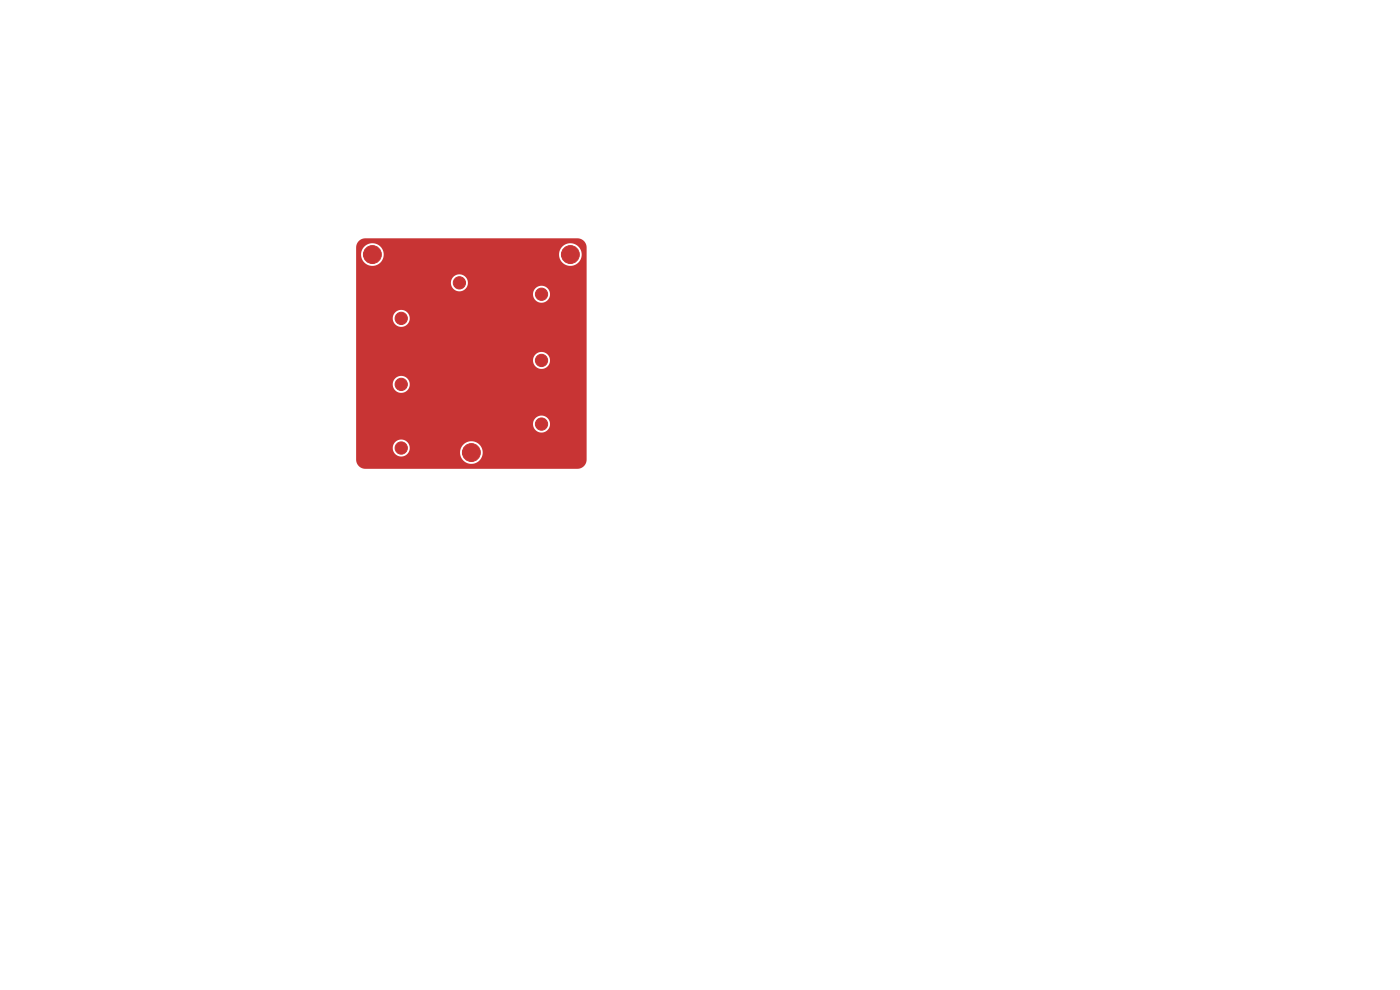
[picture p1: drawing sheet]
<svg xmlns="http://www.w3.org/2000/svg" width="297mm" height="210mm" viewBox="0 0 297 210" stroke-linecap="round" stroke-linejoin="round" font-family="sans-serif">
<g fill="#c83434" stroke="#c83434" stroke-width=".21">
<path d="M83.8 61.2h2.6v2.6h-2.6z"/>
<path d="M83.8 75.2h2.6v2.6h-2.6z"/>
<path d="M83.8 88.7h2.6v2.6h-2.6z"/>
<path d="M113.6 93.7h2.6v2.6h-2.6z"/>
<path d="M101.2 58.7h2.6v2.6h-2.6z"/>
<path d="M113.6 66.2h2.6v2.6h-2.6z"/>
<path d="M113.6 80.2h2.6v2.6h-2.6z"/>
<circle cx="85.1" cy="67.5" r="1.3"/>
<circle cx="85.1" cy="81.5" r="1.3"/>
<circle cx="85.1" cy="95" r="1.3"/>
<circle cx="114.9" cy="90" r="1.3"/>
<circle cx="97.5" cy="60" r="1.3"/>
<circle cx="114.9" cy="62.4" r="1.3"/>
<circle cx="121" cy="54" r="1.9"/>
<circle cx="100" cy="96" r="1.9"/>
<circle cx="79" cy="54" r="1.9"/>
<circle cx="114.9" cy="76.5" r="1.3"/>
</g>
<path d="M76.1 51.1l.6-.4 .8-.1h44.9a1.95 1.95 0 0 1 2 1.9v45a1.95 1.95 0 0 1-1.9 1.9h-45a1.95 1.95 0 0 1-1.9-1.9v-2.5h7.7a1.8 1.8 0 0 0 1.3 1.8 1.8 1.8 0 0 0 2-.8h11v.3a2.4 2.4 0 0 0 3.8 1.7 2.4 2.4 0 0 0-.3-4.1 2.4 2.4 0 0 0-3.5 2.1h-11l.1-.2a1.81 1.81 0 0 0-1.2-2.5 1.81 1.81 0 0 0-2.2 1.7h-7.7v-5h37.5v.2a1.81 1.81 0 0 0 2.8 1.2 1.81 1.81 0 0 0-.2-3 1.81 1.81 0 0 0-2.6 1.6h-37.5v-8.5h7.7v.3a1.81 1.81 0 0 0 2.9 1.2 1.81 1.81 0 0 0-.3-3.1 1.81 1.81 0 0 0-2.6 1.6h-7.7v-5h37.5v.2a1.81 1.81 0 0 0 2.8 1.2 1.81 1.81 0 0 0-.2-3 1.81 1.81 0 0 0-2.6 1.6h-37.5v-9h7.7v.3a1.81 1.81 0 0 0 2.9 1.2 1.81 1.81 0 0 0-.3-3.1 1.81 1.81 0 0 0-2.6 1.6h-7.7v-5.1h37.5v.3a1.81 1.81 0 0 0 2.8 1.2 1.81 1.81 0 0 0-.2-3.1 1.81 1.81 0 0 0-2.6 1.6h-37.5v-2.4h20.1v.3a1.81 1.81 0 0 0 2.8 1.2 1.81 1.81 0 0 0-.2-3.1 1.81 1.81 0 0 0-2.6 1.6h-20.1v-6h1v.3a2.41 2.41 0 0 0 2.6 2.1 2.41 2.41 0 0 0 2.2-2.4h37.2v.3a2.4 2.4 0 0 0 3.8 1.7 2.4 2.4 0 0 0-.3-4.1 2.4 2.4 0 0 0-3.5 2.1h-37.2v-.3a2.41 2.41 0 0 0-2.6-2.1 2.41 2.41 0 0 0-2.2 2.4h-1v-1.8z" fill="#c83434"/>
</svg>
